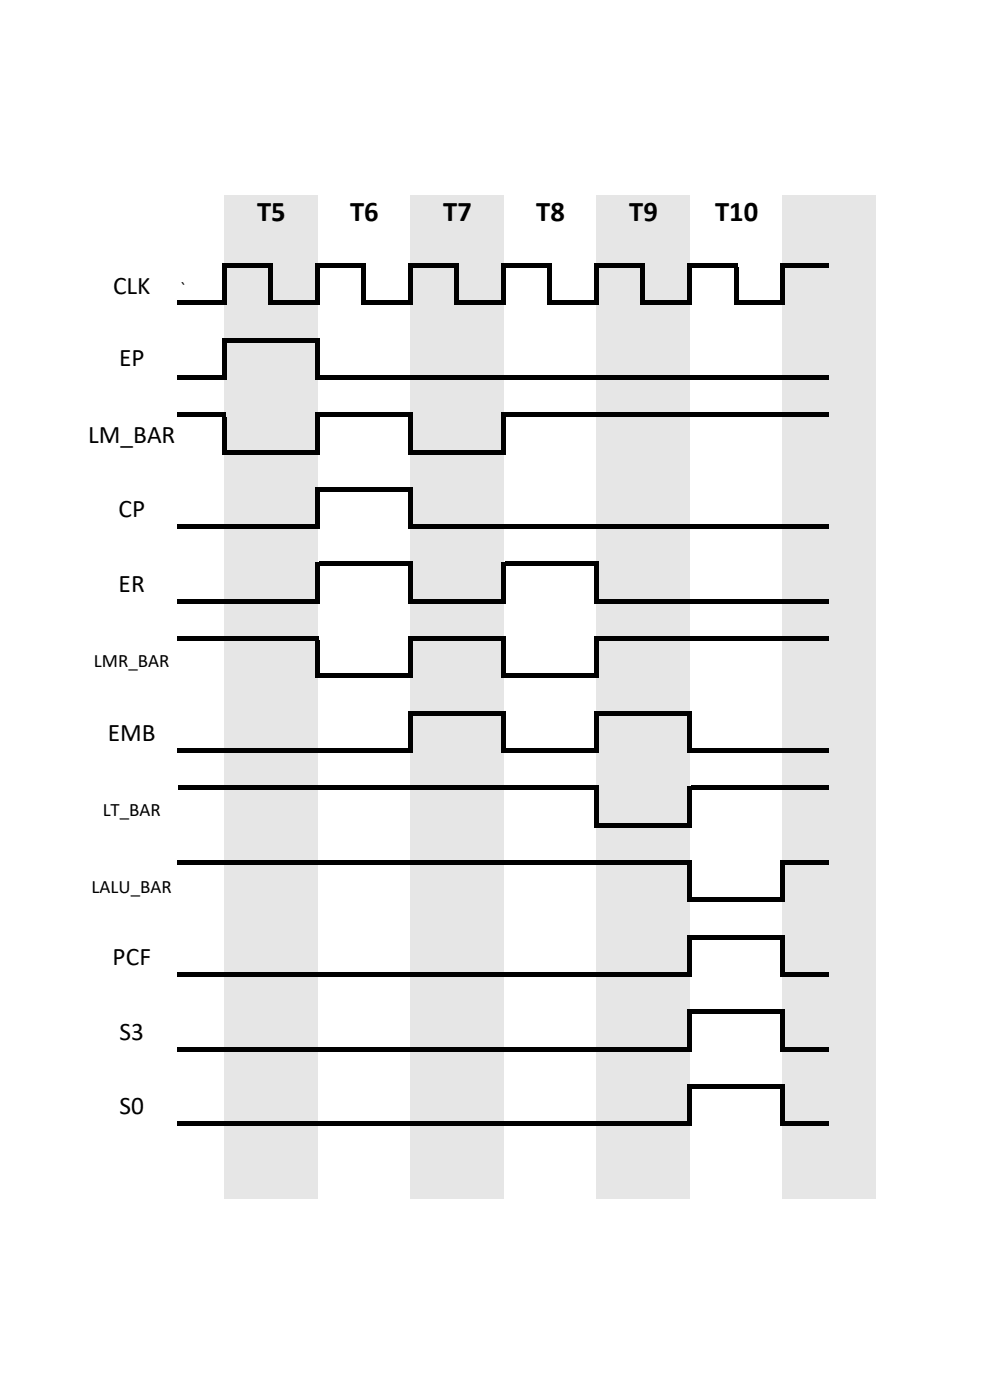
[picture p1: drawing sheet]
<svg xmlns="http://www.w3.org/2000/svg" width="221mm" height="313mm" viewBox="0 0 221 313" stroke-linecap="round" stroke-linejoin="round" font-family="sans-serif">
<defs><g id="words">
<g font-size="6.4">
<text x="57.4" y="49.3">T5</text>
<text x="78.1" y="49.3">T6</text>
<text x="98.9" y="49.3">T7</text>
<text x="119.7" y="49.3">T8</text>
<text x="140.4" y="49.3">T9</text>
<text x="159.6" y="49.3">T10</text>
</g>
<g font-size="5.7">
<text x="25.2" y="65.6">CLK</text>
<text x="26.6" y="81.7">EP</text>
<text x="19.7" y="98.9">LM_BAR</text>
<text x="26.4" y="115.6">CP</text>
<text x="26.5" y="132.2">ER</text>
<text x="24.1" y="165.6">EMB</text>
<text x="25.1" y="215.6">PCF</text>
<text x="26.7" y="232.2">S3</text>
<text x="26.7" y="248.9">S0</text>
</g>
<g font-size="4.2">
<text x="21" y="148.9">LMR_BAR</text>
<text x="22.9" y="182.2">LT_BAR</text>
<text x="20.5" y="199.4">LALU_BAR</text>
</g>
<text font-size="3.9" x="40.3" y="65.6">`</text>
</g></defs>
<g fill="#e7e6e6">
<path d="M50 43.6h20.8v224.1h-20.8z" fill-rule="evenodd"/>
<path d="M91.5 43.6h20.9v224.1h-20.9z" fill-rule="evenodd"/>
<path d="M133.1 43.6h20.8v224.1h-20.8z" fill-rule="evenodd"/>
<path d="M174.6 43.6h20.8v224.1h-20.8z" fill-rule="evenodd"/>
</g>
<g fill="#000">
<path d="M50.5 58.8h10.4v1h-10.4z" fill-rule="evenodd"/>
<path d="M71.3 58.8h10.4v1h-10.4z" fill-rule="evenodd"/>
<path d="M92 58.8h10.4v1h-10.4z" fill-rule="evenodd"/>
<path d="M112.8 58.8h10.4v1h-10.4z" fill-rule="evenodd"/>
<path d="M133.6 58.8h10.4v1h-10.4z" fill-rule="evenodd"/>
<path d="M154.3 58.8h10.4v1h-10.4z" fill-rule="evenodd"/>
<path d="M175.1 58.8h10v1h-10z" fill-rule="evenodd"/>
<path d="M39.6 67.2h10.9v.9h-10.9z" fill-rule="evenodd"/>
<path d="M49.6 58.8h.9v9.3h-.9z" fill-rule="evenodd"/>
<path d="M50.5 75.5h20.8v.9h-20.8z" fill-rule="evenodd"/>
<path d="M59.9 59.8h1v8.3h-1z" fill-rule="evenodd"/>
<path d="M60.9 67.2h10.4v.9h-10.4z" fill-rule="evenodd"/>
<path d="M70.3 58.8h1v9.3h-1z" fill-rule="evenodd"/>
<path d="M80.7 59.8h1v8.3h-1z" fill-rule="evenodd"/>
<path d="M81.7 67.2h10.3v.9h-10.3z" fill-rule="evenodd"/>
<path d="M91.1 58.8h.9v9.3h-.9z" fill-rule="evenodd"/>
<path d="M101.5 59.8h.9v8.3h-.9z" fill-rule="evenodd"/>
<path d="M102.4 67.2h10.4v.9h-10.4z" fill-rule="evenodd"/>
<path d="M111.9 58.8h.9v9.3h-.9z" fill-rule="evenodd"/>
<path d="M122.3 59.8h.9v8.3h-.9z" fill-rule="evenodd"/>
<path d="M123.2 67.2h10.4v.9h-10.4z" fill-rule="evenodd"/>
<path d="M132.6 58.8h1v9.3h-1z" fill-rule="evenodd"/>
<path d="M143 59.8h1v8.3h-1z" fill-rule="evenodd"/>
<path d="M144 67.2h10.3v.9h-10.3z" fill-rule="evenodd"/>
<path d="M153.4 58.8h.9v9.3h-.9z" fill-rule="evenodd"/>
<path d="M163.8 59.8h.9v8.3h-.9z" fill-rule="evenodd"/>
<path d="M164.7 67.2h10.4v.9h-10.4z" fill-rule="evenodd"/>
<path d="M174.2 58.8h.9v9.3h-.9z" fill-rule="evenodd"/>
<path d="M39.6 83.8h10.9v1h-10.9z" fill-rule="evenodd"/>
<path d="M39.6 92.2h10.9v.9h-10.9z" fill-rule="evenodd"/>
<path d="M49.6 75.5h.9v9.3h-.9z" fill-rule="evenodd"/>
<path d="M70.3 76.4h1v8.4h-1z" fill-rule="evenodd"/>
<path d="M71.3 92.2h20.7v.9h-20.7z" fill-rule="evenodd"/>
<path d="M71.3 83.8h113.8v1h-113.8z" fill-rule="evenodd"/>
<path d="M112.8 92.2h72.3v.9h-72.3z" fill-rule="evenodd"/>
<path d="M39.6 117.2h31.7v.9h-31.7z" fill-rule="evenodd"/>
<path d="M49.6 93.1h.9v8.3h-.9z" fill-rule="evenodd"/>
<path d="M50.5 100.5h20.8v.9h-20.8z" fill-rule="evenodd"/>
<path d="M70.3 92.2h1v9.2h-1z" fill-rule="evenodd"/>
<path d="M70.3 108.8h1v9.3h-1z" fill-rule="evenodd"/>
<path d="M71.3 108.8h20.7v1h-20.7z" fill-rule="evenodd"/>
<path d="M91.1 93.1h.9v8.3h-.9z" fill-rule="evenodd"/>
<path d="M91.1 109.8h.9v8.3h-.9z" fill-rule="evenodd"/>
<path d="M92 100.5h20.8v.9h-20.8z" fill-rule="evenodd"/>
<path d="M92 117.2h93.1v.9h-93.1z" fill-rule="evenodd"/>
<path d="M111.9 92.2h.9v9.2h-.9z" fill-rule="evenodd"/>
<path d="M39.6 133.8h31.7v1h-31.7z" fill-rule="evenodd"/>
<path d="M70.3 125.5h1v9.3h-1z" fill-rule="evenodd"/>
<path d="M71.3 125.5h20.7v.9h-20.7z" fill-rule="evenodd"/>
<path d="M91.1 126.4h.9v8.4h-.9z" fill-rule="evenodd"/>
<path d="M92 133.8h20.8v1h-20.8z" fill-rule="evenodd"/>
<path d="M111.9 125.5h.9v9.3h-.9z" fill-rule="evenodd"/>
<path d="M112.8 125.5h20.8v.9h-20.8z" fill-rule="evenodd"/>
<path d="M132.6 126.4h1v8.4h-1z" fill-rule="evenodd"/>
<path d="M133.6 133.8h51.5v1h-51.5z" fill-rule="evenodd"/>
<path d="M39.6 142.2h31.7v.9h-31.7z" fill-rule="evenodd"/>
<path d="M70.3 143.1h1v8.3h-1z" fill-rule="evenodd"/>
<path d="M71.3 150.5h20.7v.9h-20.7z" fill-rule="evenodd"/>
<path d="M91.1 142.2h.9v9.2h-.9z" fill-rule="evenodd"/>
<path d="M92 142.2h20.8v.9h-20.8z" fill-rule="evenodd"/>
<path d="M92 158.8h20.8v1h-20.8z" fill-rule="evenodd"/>
<path d="M111.9 143.1h.9v8.3h-.9z" fill-rule="evenodd"/>
<path d="M112.8 150.5h20.8v.9h-20.8z" fill-rule="evenodd"/>
<path d="M132.6 142.2h1v9.2h-1z" fill-rule="evenodd"/>
<path d="M133.6 142.2h51.5v.9h-51.5z" fill-rule="evenodd"/>
<path d="M133.6 158.8h20.7v1h-20.7z" fill-rule="evenodd"/>
<path d="M39.6 167.2h52.4v.9h-52.4z" fill-rule="evenodd"/>
<path d="M39.6 175.5h94v.9h-94z" fill-rule="evenodd"/>
<path d="M91.1 158.8h.9v9.3h-.9z" fill-rule="evenodd"/>
<path d="M111.9 159.8h.9v8.3h-.9z" fill-rule="evenodd"/>
<path d="M112.8 167.2h20.8v.9h-20.8z" fill-rule="evenodd"/>
<path d="M132.6 158.8h1v9.3h-1z" fill-rule="evenodd"/>
<path d="M153.4 159.8h.9v8.3h-.9z" fill-rule="evenodd"/>
<path d="M154.3 167.2h30.8v.9h-30.8z" fill-rule="evenodd"/>
<path d="M154.3 175.5h30.8v.9h-30.8z" fill-rule="evenodd"/>
<path d="M39.6 192.2h114.7v.9h-114.7z" fill-rule="evenodd"/>
<path d="M132.6 176.4h1v8.4h-1z" fill-rule="evenodd"/>
<path d="M133.6 183.8h20.7v1h-20.7z" fill-rule="evenodd"/>
<path d="M153.4 175.5h.9v9.3h-.9z" fill-rule="evenodd"/>
<path d="M175.1 192.2h10v.9h-10z" fill-rule="evenodd"/>
<path d="M39.6 217.2h114.7v.9h-114.7z" fill-rule="evenodd"/>
<path d="M153.4 193.1h.9v8.3h-.9z" fill-rule="evenodd"/>
<path d="M153.4 208.8h.9v9.3h-.9z" fill-rule="evenodd"/>
<path d="M154.3 200.5h20.8v.9h-20.8z" fill-rule="evenodd"/>
<path d="M154.3 208.8h20.8v1h-20.8z" fill-rule="evenodd"/>
<path d="M174.2 192.2h.9v9.2h-.9z" fill-rule="evenodd"/>
<path d="M174.2 209.8h.9v8.3h-.9z" fill-rule="evenodd"/>
<path d="M175.1 217.2h10v.9h-10z" fill-rule="evenodd"/>
<path d="M39.6 233.8h114.7v1h-114.7z" fill-rule="evenodd"/>
<path d="M153.4 225.5h.9v9.3h-.9z" fill-rule="evenodd"/>
<path d="M154.3 225.5h20.8v.9h-20.8z" fill-rule="evenodd"/>
<path d="M174.2 226.4h.9v8.4h-.9z" fill-rule="evenodd"/>
<path d="M175.1 233.8h10v1h-10z" fill-rule="evenodd"/>
<path d="M39.6 250.5h114.7v1h-114.7z" fill-rule="evenodd"/>
<path d="M153.4 242.2h.9v9.3h-.9z" fill-rule="evenodd"/>
<path d="M154.3 242.2h20.8v.9h-20.8z" fill-rule="evenodd"/>
<path d="M174.2 243.1h.9v8.4h-.9z" fill-rule="evenodd"/>
<path d="M175.1 250.5h10v1h-10z" fill-rule="evenodd"/>
</g>
<use href="#words"/>
</svg>
